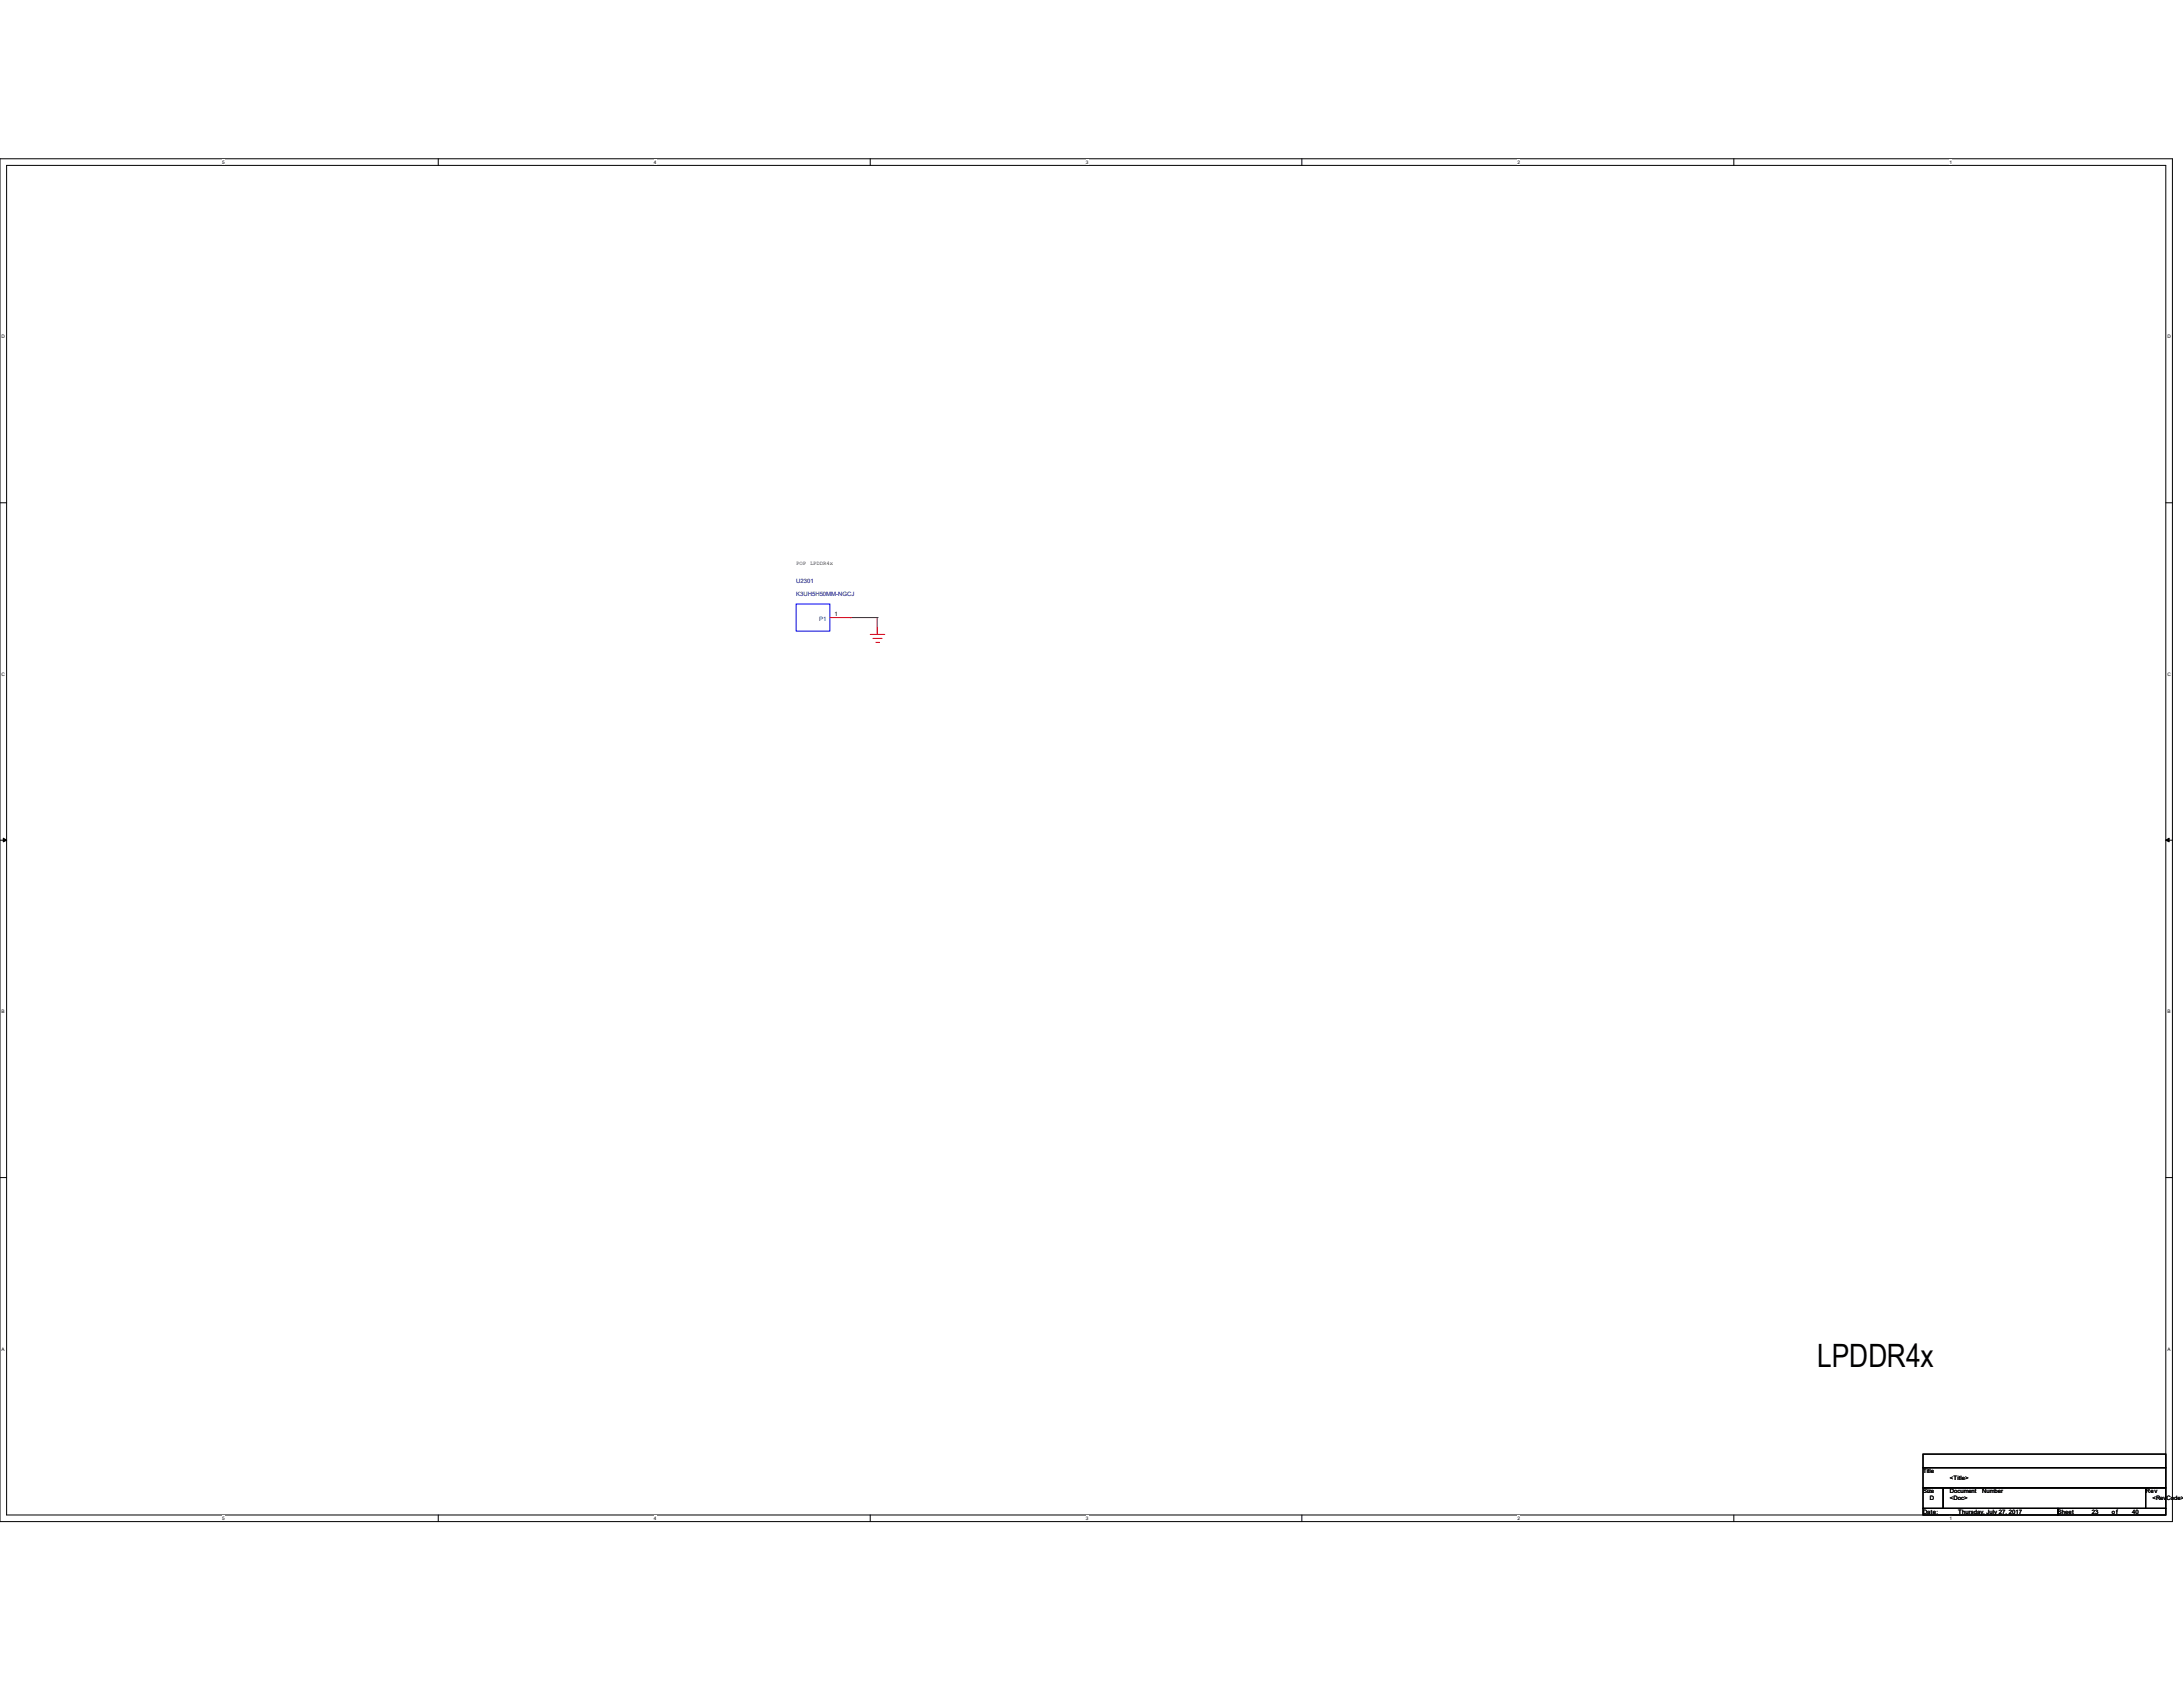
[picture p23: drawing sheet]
<svg xmlns="http://www.w3.org/2000/svg" width="279mm" height="216mm" viewBox="0 0 279 216" stroke-linecap="round" stroke-linejoin="round" font-family="sans-serif">
<defs><g id="words">
<text font-size="4.1" x="232.6" y="175">LPDDR4x</text>
<g font-size=".8" fill="#000080">
<text x="101.9" y="74.5">U2301</text>
<text x="101.9" y="76.3">K3UH5H50MM-NGCJ</text>
</g>
<text font-size=".8" fill="#004080" x="104.9" y="79.4">P1</text>
<g font-size=".8">
<text x="106.8" y="78.8">1</text>
<text x="246.1" y="188.6">Title</text>
<text x="246.1" y="191.1">Size</text>
<text x="249.6" y="191.1">Document</text>
<text x="249.6" y="189.4">&lt;Title&gt;</text>
<text x="253.7" y="191.1">Number</text>
<text x="274.6" y="191.1">Rev</text>
<text x="246.1" y="193.8">Date:</text>
<text x="247" y="192">D</text>
<text x="249.6" y="192">&lt;Doc&gt;</text>
<text x="250.6" y="193.8">Thursday, July 27, 2017</text>
<text x="263.4" y="193.8">Sheet</text>
<text x="267.7" y="193.8">23</text>
<text x="270.3" y="193.8">of</text>
<text x="272.9" y="193.8">40</text>
<text x="275.5" y="192">&lt;RevCode&gt;</text>
</g>
<g font-size=".7">
<text x="101.9" y="72.3">POP</text>
<text x="103.7" y="72.3">LPDDR4x</text>
</g>
<g font-size=".6">
<text x="28.4" y="21">5</text>
<text x="83.7" y="21">4</text>
<text x="139" y="21">3</text>
<text x="194.2" y="21">2</text>
<text x="249.5" y="21">1</text>
<text x=".2" y="43.3">D</text>
<text x="277.4" y="43.3">D</text>
<text x=".2" y="86.5">C</text>
<text x="277.4" y="86.5">C</text>
<text x=".2" y="129.7">B</text>
<text x="277.4" y="129.7">B</text>
<text x=".2" y="172.8">A</text>
<text x="277.4" y="172.8">A</text>
<text x="28.4" y="194.5">5</text>
<text x="83.7" y="194.5">4</text>
<text x="139" y="194.5">3</text>
<text x="194.2" y="194.5">2</text>
<text x="249.5" y="194.5">1</text>
</g>
</g></defs>
<path d="M0 20.3h278v174.4h-278zM.8 21.2h276.4v172.7h-276.4z" fill="none" stroke="#000" stroke-width=".13"/>
<g fill="#fff">
<path d="M28.4 20.4h.3v.7h-.3z"/>
<path d="M28.4 194h.3v.6h-.3z"/>
</g>
<path d="M56.1 20.3v.9M56.1 193.9v.8" fill="none" stroke="#000" stroke-width=".13"/>
<g fill="#fff">
<path d="M83.7 20.4h.3v.7h-.3z"/>
<path d="M83.7 194h.3v.6h-.3z"/>
</g>
<path d="M111.4 20.3v.9M111.4 193.9v.8" fill="none" stroke="#000" stroke-width=".13"/>
<g fill="#fff">
<path d="M139 20.4h.3v.7h-.3z"/>
<path d="M139 194h.3v.6h-.3z"/>
</g>
<path d="M166.6 20.3v.9M166.6 193.9v.8" fill="none" stroke="#000" stroke-width=".13"/>
<g fill="#fff">
<path d="M194.2 20.4h.3v.7h-.3z"/>
<path d="M194.2 194h.3v.6h-.3z"/>
</g>
<path d="M221.9 20.3v.9M221.9 193.9v.8" fill="none" stroke="#000" stroke-width=".13"/>
<g fill="#fff">
<path d="M249.5 20.4h.3v.7h-.3z"/>
<path d="M249.5 194h.3v.6h-.3z"/>
<path d="M.2 42.8h.4v.6h-.4z"/>
<path d="M277.4 42.8h.4v.6h-.4z"/>
<path d="M.2 85.9h.4v.7h-.4z"/>
<path d="M277.4 85.9h.4v.7h-.4z"/>
</g>
<path d="M0 64.3h.8M277.2 64.3h.8" fill="none" stroke="#000" stroke-width=".13"/>
<g fill="#fff">
<path d="M.2 129.1h.4v.7h-.4z"/>
<path d="M277.4 129.1h.4v.7h-.4z"/>
</g>
<path d="M0 107.5h.8M277.2 107.5h.8" fill="none" stroke="#000" stroke-width=".13"/>
<path d="M.4 107.3l.4 .2-.4 .2zM277.2 107.5l.4-.2v.4z" fill="#000" stroke="#000" stroke-width=".13"/>
<g fill="#fff">
<path d="M.2 172.3h.4v.7h-.4z"/>
<path d="M277.4 172.3h.4v.7h-.4z"/>
</g>
<path d="M0 150.7h.8M277.2 150.7h.8M246.1 186.1h31.1v1.7h-31.1zM246.1 187.8h31.1v2.6h-31.1zM246.1 190.4h2.6v2.6h-2.6zM246.1 193h17.3v.9h-17.3zM248.7 190.4h25.9v2.6h-25.9zM263.4 193h13.8v.9h-13.8zM274.6 190.4h2.6v2.6h-2.6z" fill="none" stroke="#000" stroke-width=".13"/>
<path d="M108.8 79h.1M108.8 79h3.5M112.3 79h.1M112.3 79v1.3" fill="none" stroke="#800040" stroke-width=".13"/>
<path d="M106.2 79h2.6M108.8 79h.1M111.4 81.2h1.7M111.7 81.7h1.1M112.1 82.2h.3M112.3 81.2h.1M112.3 80.3v.9M112.4 82.2h.1M112.8 81.7h.1M113.1 81.2h.1" fill="none" stroke="#f00" stroke-width=".13"/>
<path d="M101.9 77.3h4.3v3.5h-4.3z" fill="none" stroke="#00f" stroke-width=".13"/>
<use href="#words"/>
</svg>
